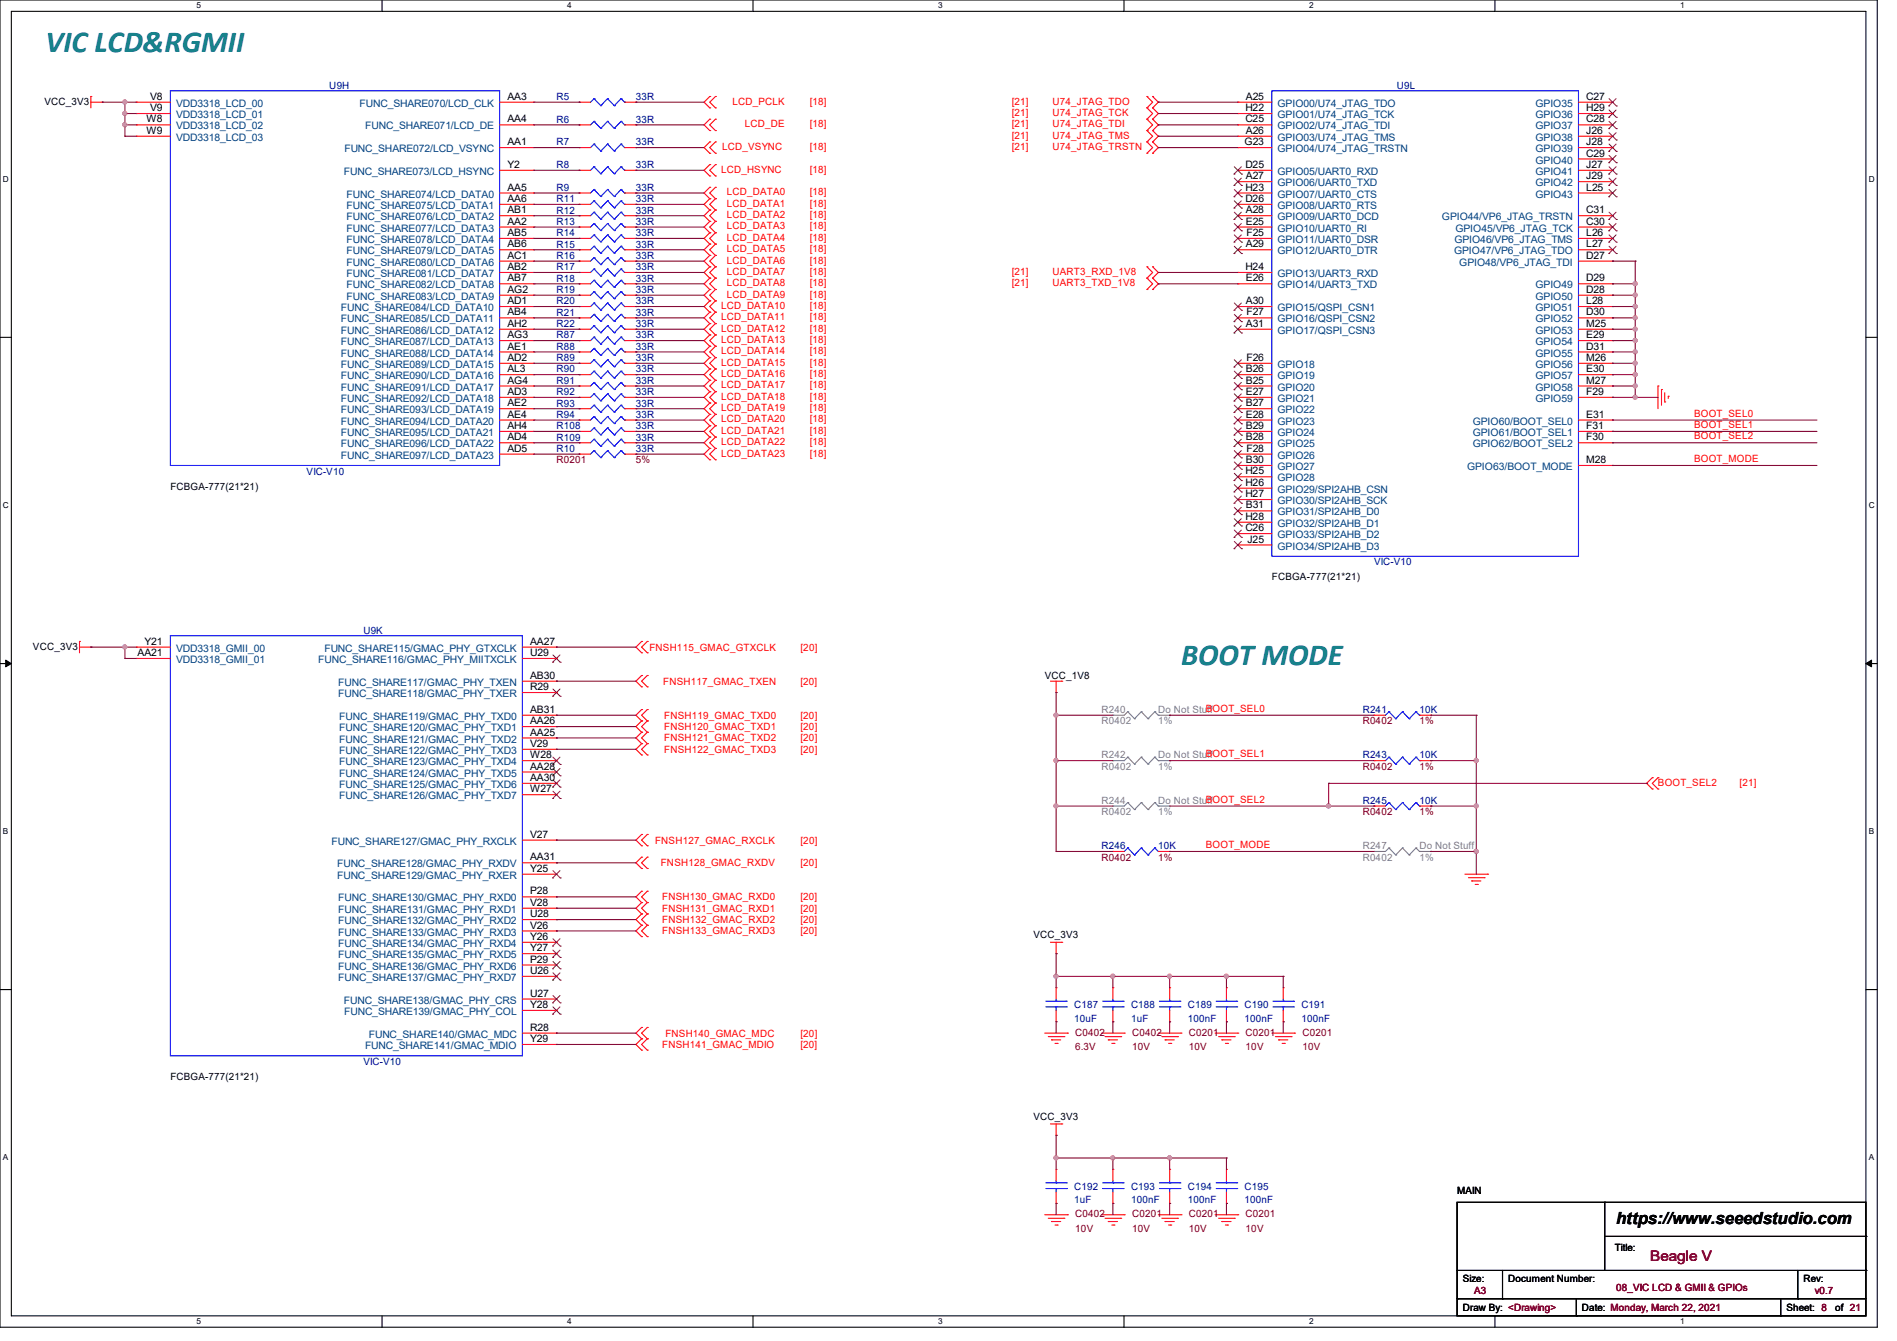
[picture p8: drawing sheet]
<svg xmlns="http://www.w3.org/2000/svg" width="297mm" height="210mm" viewBox="0 0 297 210" stroke-linecap="round" stroke-linejoin="round" font-family="sans-serif">
<defs><g id="words">
<g font-size="4.8" fill="#008080">
<text x="7.1" y="8.1">VIC LCD&amp;RGMII</text>
<text x="184.9" y="104.1">BOOT MODE</text>
</g>
<text font-size="2.6" x="253" y="191.8">https://www.seeedstudio.com</text>
<text font-size="2.3" fill="#800000" x="258.4" y="197.5">Beagle V</text>
<g font-size="1.6">
<text x="6.9" y="16.4">VCC_3V3</text>
<text x="23.5" y="15.6">V8</text>
<text x="23.5" y="17.4">V9</text>
<text x="79.5" y="15.6">AA3</text>
<text x="195" y="17.4">H22</text>
<text x="195.1" y="15.6">A25</text>
<text x="248.4" y="15.6">C27</text>
<text x="248.4" y="17.4">H29</text>
<text x="22.9" y="19.2">W8</text>
<text x="22.9" y="21">W9</text>
<text x="79.5" y="19.2">AA4</text>
<text x="79.5" y="22.7">AA1</text>
<text x="194.9" y="22.7">G23</text>
<text x="195" y="19.2">C25</text>
<text x="195.1" y="21">A26</text>
<text x="248.4" y="19.2">C28</text>
<text x="248.4" y="21">J26</text>
<text x="248.4" y="22.7">J28</text>
<text x="79.5" y="26.3">Y2</text>
<text x="79.5" y="29.8">AA5</text>
<text x="195" y="26.3">D25</text>
<text x="195" y="29.8">H23</text>
<text x="195.1" y="28.1">A27</text>
<text x="248.4" y="24.5">C29</text>
<text x="248.4" y="26.3">J27</text>
<text x="248.4" y="28.1">J29</text>
<text x="248.4" y="29.8">L25</text>
<text x="79.5" y="31.6">AA6</text>
<text x="79.5" y="33.4">AB1</text>
<text x="79.5" y="35.2">AA2</text>
<text x="195" y="31.6">D26</text>
<text x="195.1" y="33.4">A28</text>
<text x="195.1" y="35.2">E25</text>
<text x="248.4" y="33.4">C31</text>
<text x="248.4" y="35.2">C30</text>
<text x="79.5" y="37">AB5</text>
<text x="79.5" y="38.7">AB6</text>
<text x="79.5" y="40.5">AC1</text>
<text x="195.1" y="38.7">A29</text>
<text x="195.2" y="37">F25</text>
<text x="248.4" y="37">L26</text>
<text x="248.4" y="38.7">L27</text>
<text x="248.4" y="40.5">D27</text>
<text x="79.5" y="42.3">AB2</text>
<text x="79.5" y="44.1">AB7</text>
<text x="79.5" y="45.8">AG2</text>
<text x="79.5" y="47.6">AD1</text>
<text x="195" y="42.3">H24</text>
<text x="195.1" y="44.1">E26</text>
<text x="195.1" y="47.6">A30</text>
<text x="248.4" y="44.1">D29</text>
<text x="248.4" y="45.8">D28</text>
<text x="248.4" y="47.6">L28</text>
<text x="79.5" y="49.4">AB4</text>
<text x="79.5" y="51.2">AH2</text>
<text x="79.5" y="53">AG3</text>
<text x="195.1" y="51.2">A31</text>
<text x="195.2" y="49.4">F27</text>
<text x="248.4" y="49.4">D30</text>
<text x="248.4" y="51.2">M25</text>
<text x="248.4" y="53">E29</text>
<text x="79.5" y="54.7">AE1</text>
<text x="79.5" y="56.5">AD2</text>
<text x="79.5" y="58.3">AL3</text>
<text x="195.1" y="58.3">B26</text>
<text x="195.2" y="56.5">F26</text>
<text x="248.4" y="54.7">D31</text>
<text x="248.4" y="56.5">M26</text>
<text x="248.4" y="58.3">E30</text>
<text x="79.5" y="60.1">AG4</text>
<text x="79.5" y="61.8">AD3</text>
<text x="79.5" y="63.6">AE2</text>
<text x="79.5" y="65.4">AE4</text>
<text x="195.1" y="60.1">B25</text>
<text x="195.1" y="61.8">E27</text>
<text x="195.1" y="63.6">B27</text>
<text x="195.1" y="65.4">E28</text>
<text x="248.4" y="60.1">M27</text>
<text x="248.4" y="61.8">F29</text>
<text x="248.4" y="65.4">E31</text>
<text x="79.5" y="67.2">AH4</text>
<text x="79.5" y="69">AD4</text>
<text x="79.5" y="70.7">AD5</text>
<text x="195.1" y="67.2">B29</text>
<text x="195.1" y="69">B28</text>
<text x="195.2" y="70.7">F28</text>
<text x="248.4" y="67.2">F31</text>
<text x="248.4" y="69">F30</text>
<text x="26.7" y="76.7">FCBGA-777(21*21)</text>
<text x="195" y="74.3">H25</text>
<text x="195" y="76.1">H26</text>
<text x="195" y="77.9">H27</text>
<text x="195.1" y="72.5">B30</text>
<text x="248.4" y="72.5">M28</text>
<text x="195" y="81.4">H28</text>
<text x="195" y="83.2">C26</text>
<text x="195.1" y="79.6">B31</text>
<text x="195.3" y="85">J25</text>
<text x="199.1" y="90.9">FCBGA-777(21*21)</text>
<text x="5.2" y="101.7">VCC_3V3</text>
<text x="22.6" y="101">Y21</text>
<text x="83" y="101">AA27</text>
<text x="21.5" y="102.7">AA21</text>
<text x="83" y="102.7">U29</text>
<text x="83" y="106.3">AB30</text>
<text x="163.6" y="106.3">VCC_1V8</text>
<text x="83" y="108.1">R29</text>
<text x="83" y="111.6">AB31</text>
<text x="83" y="113.4">AA26</text>
<text x="83" y="115.2">AA25</text>
<text x="83" y="117">V29</text>
<text x="83" y="118.7">W28</text>
<text x="83" y="120.5">AA28</text>
<text x="83" y="122.3">AA30</text>
<text x="83" y="124.1">W27</text>
<text x="83" y="131.2">V27</text>
<text x="83" y="134.7">AA31</text>
<text x="83" y="136.5">Y25</text>
<text x="83" y="140.1">P28</text>
<text x="83" y="141.9">V28</text>
<text x="83" y="143.6">U28</text>
<text x="83" y="145.4">V26</text>
<text x="83" y="147.2">Y26</text>
<text x="83" y="149">Y27</text>
<text x="161.8" y="146.9">VCC_3V3</text>
<text x="83" y="150.8">P29</text>
<text x="83" y="152.5">U26</text>
<text x="83" y="156.1">U27</text>
<text x="83" y="157.9">Y28</text>
<text x="83" y="161.4">R28</text>
<text x="83" y="163.2">Y29</text>
<text x="26.7" y="169.1">FCBGA-777(21*21)</text>
<text x="161.8" y="175.3">VCC_3V3</text>
<text x="228.1" y="187.1">MAIN</text>
<text x="252.8" y="196">Title:</text>
<text x="229" y="200.7">Size:</text>
<text x="236.1" y="200.7">Document Number:</text>
<text x="282.4" y="200.7">Rev:</text>
<text x="229" y="205.4">Draw By: &lt;Drawing&gt;</text>
<text x="247.7" y="205.4">Date: Monday, March 22, 2021</text>
<text x="279.7" y="205.4">Sheet: 8</text>
<text x="287.3" y="205.4">of 21</text>
</g>
<g font-size="1.6" fill="#004080">
<text x="27.6" y="16.7">VDD3318_LCD_00</text>
<text x="56.3" y="16.7">FUNC_SHARE070/LCD_CLK</text>
<text x="200" y="16.7">GPIO00/U74_JTAG_TDO</text>
<text x="240.4" y="16.7">GPIO35</text>
<text x="27.6" y="18.5">VDD3318_LCD_01</text>
<text x="27.6" y="20.3">VDD3318_LCD_02</text>
<text x="27.6" y="22.1">VDD3318_LCD_03</text>
<text x="53.9" y="23.8">FUNC_SHARE072/LCD_VSYNC</text>
<text x="57.2" y="20.3">FUNC_SHARE071/LCD_DE</text>
<text x="200" y="18.5">GPIO01/U74_JTAG_TCK</text>
<text x="200" y="20.3">GPIO02/U74_JTAG_TDI</text>
<text x="200" y="22.1">GPIO03/U74_JTAG_TMS</text>
<text x="200" y="23.8">GPIO04/U74_JTAG_TRSTN</text>
<text x="240.4" y="18.5">GPIO36</text>
<text x="240.4" y="20.3">GPIO37</text>
<text x="240.4" y="22.1">GPIO38</text>
<text x="240.4" y="23.8">GPIO39</text>
<text x="53.8" y="27.4">FUNC_SHARE073/LCD_HSYNC</text>
<text x="200" y="27.4">GPIO05/UART0_RXD</text>
<text x="200" y="29.2">GPIO06/UART0_TXD</text>
<text x="240.4" y="25.6">GPIO40</text>
<text x="240.4" y="27.4">GPIO41</text>
<text x="240.4" y="29.2">GPIO42</text>
<text x="54.3" y="30.9">FUNC_SHARE074/LCD_DATA0</text>
<text x="54.3" y="32.7">FUNC_SHARE075/LCD_DATA1</text>
<text x="54.3" y="34.5">FUNC_SHARE076/LCD_DATA2</text>
<text x="200" y="30.9">GPIO07/UART0_CTS</text>
<text x="200" y="32.7">GPIO08/UART0_RTS</text>
<text x="200" y="34.5">GPIO09/UART0_DCD</text>
<text x="225.8" y="34.5">GPIO44/VP6_JTAG_TRSTN</text>
<text x="240.4" y="30.9">GPIO43</text>
<text x="54.3" y="36.3">FUNC_SHARE077/LCD_DATA3</text>
<text x="54.3" y="38.1">FUNC_SHARE078/LCD_DATA4</text>
<text x="54.3" y="39.8">FUNC_SHARE079/LCD_DATA5</text>
<text x="54.3" y="41.6">FUNC_SHARE080/LCD_DATA6</text>
<text x="200" y="36.3">GPIO10/UART0_RI</text>
<text x="200" y="38.1">GPIO11/UART0_DSR</text>
<text x="200" y="39.8">GPIO12/UART0_DTR</text>
<text x="227.7" y="39.8">GPIO47/VP6_JTAG_TDO</text>
<text x="227.7" y="38.1">GPIO46/VP6_JTAG_TMS</text>
<text x="227.9" y="36.3">GPIO45/VP6_JTAG_TCK</text>
<text x="228.5" y="41.6">GPIO48/VP6_JTAG_TDI</text>
<text x="54.3" y="43.4">FUNC_SHARE081/LCD_DATA7</text>
<text x="54.3" y="45.2">FUNC_SHARE082/LCD_DATA8</text>
<text x="54.3" y="46.9">FUNC_SHARE083/LCD_DATA9</text>
<text x="200" y="43.4">GPIO13/UART3_RXD</text>
<text x="200" y="45.2">GPIO14/UART3_TXD</text>
<text x="240.4" y="45.2">GPIO49</text>
<text x="240.4" y="46.9">GPIO50</text>
<text x="53.4" y="48.7">FUNC_SHARE084/LCD_DATA10</text>
<text x="53.4" y="50.5">FUNC_SHARE085/LCD_DATA11</text>
<text x="53.4" y="52.3">FUNC_SHARE086/LCD_DATA12</text>
<text x="200" y="48.7">GPIO15/QSPI_CSN1</text>
<text x="200" y="50.5">GPIO16/QSPI_CSN2</text>
<text x="200" y="52.3">GPIO17/QSPI_CSN3</text>
<text x="240.4" y="48.7">GPIO51</text>
<text x="240.4" y="50.5">GPIO52</text>
<text x="240.4" y="52.3">GPIO53</text>
<text x="53.4" y="54.1">FUNC_SHARE087/LCD_DATA13</text>
<text x="53.4" y="55.8">FUNC_SHARE088/LCD_DATA14</text>
<text x="53.4" y="57.6">FUNC_SHARE089/LCD_DATA15</text>
<text x="53.4" y="59.4">FUNC_SHARE090/LCD_DATA16</text>
<text x="200" y="57.6">GPIO18</text>
<text x="200" y="59.4">GPIO19</text>
<text x="240.4" y="54.1">GPIO54</text>
<text x="240.4" y="55.8">GPIO55</text>
<text x="240.4" y="57.6">GPIO56</text>
<text x="240.4" y="59.4">GPIO57</text>
<text x="53.4" y="61.2">FUNC_SHARE091/LCD_DATA17</text>
<text x="53.4" y="63">FUNC_SHARE092/LCD_DATA18</text>
<text x="53.4" y="64.7">FUNC_SHARE093/LCD_DATA19</text>
<text x="200" y="61.2">GPIO20</text>
<text x="200" y="63">GPIO21</text>
<text x="200" y="64.7">GPIO22</text>
<text x="240.4" y="61.2">GPIO58</text>
<text x="240.4" y="63">GPIO59</text>
<text x="53.4" y="66.5">FUNC_SHARE094/LCD_DATA20</text>
<text x="53.4" y="68.3">FUNC_SHARE095/LCD_DATA21</text>
<text x="53.4" y="70.1">FUNC_SHARE096/LCD_DATA22</text>
<text x="53.4" y="71.8">FUNC_SHARE097/LCD_DATA23</text>
<text x="200" y="66.5">GPIO23</text>
<text x="200" y="68.3">GPIO24</text>
<text x="200" y="70.1">GPIO25</text>
<text x="200" y="71.8">GPIO26</text>
<text x="230.6" y="66.5">GPIO60/BOOT_SEL0</text>
<text x="230.6" y="68.3">GPIO61/BOOT_SEL1</text>
<text x="230.6" y="70.1">GPIO62/BOOT_SEL2</text>
<text x="200" y="73.6">GPIO27</text>
<text x="200" y="75.4">GPIO28</text>
<text x="200" y="77.2">GPIO29/SPI2AHB_CSN</text>
<text x="229.7" y="73.6">GPIO63/BOOT_MODE</text>
<text x="200" y="79">GPIO30/SPI2AHB_SCK</text>
<text x="200" y="80.7">GPIO31/SPI2AHB_D0</text>
<text x="200" y="82.5">GPIO32/SPI2AHB_D1</text>
<text x="200" y="84.3">GPIO33/SPI2AHB_D2</text>
<text x="200" y="86.1">GPIO34/SPI2AHB_D3</text>
<text x="27.6" y="102.1">VDD3318_GMII_00</text>
<text x="27.6" y="103.8">VDD3318_GMII_01</text>
<text x="49.8" y="103.8">FUNC_SHARE116/GMAC_PHY_MIITXCLK</text>
<text x="50.8" y="102.1">FUNC_SHARE115/GMAC_PHY_GTXCLK</text>
<text x="53" y="107.4">FUNC_SHARE117/GMAC_PHY_TXEN</text>
<text x="53" y="109.2">FUNC_SHARE118/GMAC_PHY_TXER</text>
<text x="53.1" y="112.7">FUNC_SHARE119/GMAC_PHY_TXD0</text>
<text x="53.1" y="114.5">FUNC_SHARE120/GMAC_PHY_TXD1</text>
<text x="53.1" y="116.3">FUNC_SHARE121/GMAC_PHY_TXD2</text>
<text x="53.1" y="118.1">FUNC_SHARE122/GMAC_PHY_TXD3</text>
<text x="53.1" y="119.8">FUNC_SHARE123/GMAC_PHY_TXD4</text>
<text x="53.1" y="121.6">FUNC_SHARE124/GMAC_PHY_TXD5</text>
<text x="53.1" y="123.4">FUNC_SHARE125/GMAC_PHY_TXD6</text>
<text x="53.1" y="125.2">FUNC_SHARE126/GMAC_PHY_TXD7</text>
<text x="51.9" y="132.3">FUNC_SHARE127/GMAC_PHY_RXCLK</text>
<text x="52.8" y="135.8">FUNC_SHARE128/GMAC_PHY_RXDV</text>
<text x="52.8" y="137.6">FUNC_SHARE129/GMAC_PHY_RXER</text>
<text x="53" y="141.2">FUNC_SHARE130/GMAC_PHY_RXD0</text>
<text x="53" y="143">FUNC_SHARE131/GMAC_PHY_RXD1</text>
<text x="53" y="144.7">FUNC_SHARE132/GMAC_PHY_RXD2</text>
<text x="53" y="146.5">FUNC_SHARE133/GMAC_PHY_RXD3</text>
<text x="53" y="148.3">FUNC_SHARE134/GMAC_PHY_RXD4</text>
<text x="53" y="150.1">FUNC_SHARE135/GMAC_PHY_RXD5</text>
<text x="53" y="151.9">FUNC_SHARE136/GMAC_PHY_RXD6</text>
<text x="53" y="153.6">FUNC_SHARE137/GMAC_PHY_RXD7</text>
<text x="53.8" y="157.2">FUNC_SHARE138/GMAC_PHY_CRS</text>
<text x="53.9" y="159">FUNC_SHARE139/GMAC_PHY_COL</text>
<text x="57.1" y="164.3">FUNC_SHARE141/GMAC_MDIO</text>
<text x="57.7" y="162.5">FUNC_SHARE140/GMAC_MDC</text>
</g>
<g font-size="1.6" fill="#000080">
<text x="51.6" y="13.9">U9H</text>
<text x="87.1" y="15.7">R5</text>
<text x="99.6" y="15.7">33R</text>
<text x="218.7" y="13.9">U9L</text>
<text x="87.1" y="19.2">R6</text>
<text x="87.1" y="22.8">R7</text>
<text x="99.6" y="19.2">33R</text>
<text x="99.6" y="22.8">33R</text>
<text x="87.1" y="26.3">R8</text>
<text x="87.1" y="29.9">R9</text>
<text x="99.6" y="26.3">33R</text>
<text x="99.6" y="29.9">33R</text>
<text x="87.1" y="33.4">R12</text>
<text x="87.1" y="35.2">R13</text>
<text x="87.1" y="31.7">R11</text>
<text x="99.6" y="33.4">33R</text>
<text x="99.6" y="35.2">33R</text>
<text x="99.6" y="31.7">33R</text>
<text x="87.1" y="37">R14</text>
<text x="87.1" y="38.8">R15</text>
<text x="87.1" y="40.6">R16</text>
<text x="99.6" y="37">33R</text>
<text x="99.6" y="38.8">33R</text>
<text x="99.6" y="40.6">33R</text>
<text x="87.1" y="42.3">R17</text>
<text x="87.1" y="44.1">R18</text>
<text x="87.1" y="45.9">R19</text>
<text x="87.1" y="47.7">R20</text>
<text x="99.6" y="42.3">33R</text>
<text x="99.6" y="44.1">33R</text>
<text x="99.6" y="45.9">33R</text>
<text x="99.6" y="47.7">33R</text>
<text x="87.1" y="49.4">R21</text>
<text x="87.1" y="51.2">R22</text>
<text x="87.1" y="53">R87</text>
<text x="99.6" y="49.4">33R</text>
<text x="99.6" y="51.2">33R</text>
<text x="99.6" y="53">33R</text>
<text x="87.1" y="58.3">R90</text>
<text x="87.1" y="54.8">R88</text>
<text x="87.1" y="56.6">R89</text>
<text x="99.6" y="58.3">33R</text>
<text x="99.6" y="54.8">33R</text>
<text x="99.6" y="56.6">33R</text>
<text x="87.1" y="61.9">R92</text>
<text x="87.1" y="63.7">R93</text>
<text x="87.1" y="65.4">R94</text>
<text x="87.1" y="60.1">R91</text>
<text x="99.6" y="61.9">33R</text>
<text x="99.6" y="63.7">33R</text>
<text x="99.6" y="65.4">33R</text>
<text x="99.6" y="60.1">33R</text>
<text x="87.1" y="67.2">R108</text>
<text x="87.1" y="70.8">R10</text>
<text x="87.1" y="69">R109</text>
<text x="99.6" y="67.2">33R</text>
<text x="99.6" y="70.8">33R</text>
<text x="99.6" y="69">33R</text>
<text x="48" y="74.3">VIC-V10</text>
<text x="215.1" y="88.6">VIC-V10</text>
<text x="56.9" y="99.2">U9K</text>
<text x="213.4" y="111.7">R241</text>
<text x="222.2" y="111.7">10K</text>
<text x="213.4" y="118.8">R243</text>
<text x="222.2" y="118.8">10K</text>
<text x="213.4" y="125.9">R245</text>
<text x="222.2" y="125.9">10K</text>
<text x="172.5" y="133">R246</text>
<text x="181.3" y="133">10K</text>
<text x="168.2" y="157.9">C187</text>
<text x="168.2" y="160">10uF</text>
<text x="177.1" y="157.9">C188</text>
<text x="177.1" y="160">1uF</text>
<text x="186" y="157.9">C189</text>
<text x="186" y="160">100nF</text>
<text x="194.9" y="157.9">C190</text>
<text x="194.9" y="160">100nF</text>
<text x="203.7" y="157.9">C191</text>
<text x="203.7" y="160">100nF</text>
<text x="56.9" y="166.8">VIC-V10</text>
<text x="168.2" y="186.3">C192</text>
<text x="168.2" y="188.5">1uF</text>
<text x="177.1" y="186.3">C193</text>
<text x="177.1" y="188.5">100nF</text>
<text x="186" y="186.3">C194</text>
<text x="186" y="188.5">100nF</text>
<text x="194.9" y="186.3">C195</text>
<text x="194.9" y="188.5">100nF</text>
</g>
<g font-size="1.6" fill="#f00">
<text x="114.7" y="16.4">LCD_PCLK</text>
<text x="126.8" y="16.4">[18]</text>
<text x="158.4" y="16.4">[21]</text>
<text x="164.8" y="16.4">U74_JTAG_TDO</text>
<text x="113.1" y="23.5">LCD_VSYNC</text>
<text x="116.6" y="19.9">LCD_DE</text>
<text x="126.8" y="19.9">[18]</text>
<text x="126.8" y="23.5">[18]</text>
<text x="158.4" y="18.2">[21]</text>
<text x="158.4" y="21.7">[21]</text>
<text x="158.4" y="23.5">[21]</text>
<text x="158.4" y="19.9">[21]</text>
<text x="164.8" y="18.2">U74_JTAG_TCK</text>
<text x="164.8" y="21.7">U74_JTAG_TMS</text>
<text x="164.8" y="23.5">U74_JTAG_TRSTN</text>
<text x="164.8" y="19.9">U74_JTAG_TDI</text>
<text x="112.9" y="27.1">LCD_HSYNC</text>
<text x="126.8" y="27.1">[18]</text>
<text x="113.8" y="30.6">LCD_DATA0</text>
<text x="113.8" y="32.4">LCD_DATA1</text>
<text x="113.8" y="34.2">LCD_DATA2</text>
<text x="113.8" y="35.9">LCD_DATA3</text>
<text x="126.8" y="30.6">[18]</text>
<text x="126.8" y="32.4">[18]</text>
<text x="126.8" y="34.2">[18]</text>
<text x="126.8" y="35.9">[18]</text>
<text x="113.8" y="37.7">LCD_DATA4</text>
<text x="113.8" y="39.5">LCD_DATA5</text>
<text x="113.8" y="41.3">LCD_DATA6</text>
<text x="126.8" y="37.7">[18]</text>
<text x="126.8" y="39.5">[18]</text>
<text x="126.8" y="41.3">[18]</text>
<text x="113.8" y="44.8">LCD_DATA8</text>
<text x="113.8" y="46.6">LCD_DATA9</text>
<text x="113.8" y="43.1">LCD_DATA7</text>
<text x="126.8" y="44.8">[18]</text>
<text x="126.8" y="46.6">[18]</text>
<text x="126.8" y="43.1">[18]</text>
<text x="158.4" y="43.1">[21]</text>
<text x="158.4" y="44.8">[21]</text>
<text x="164.8" y="43.1">UART3_RXD_1V8</text>
<text x="164.8" y="44.8">UART3_TXD_1V8</text>
<text x="112.9" y="48.4">LCD_DATA10</text>
<text x="112.9" y="50.2">LCD_DATA11</text>
<text x="112.9" y="51.9">LCD_DATA12</text>
<text x="112.9" y="53.7">LCD_DATA13</text>
<text x="126.8" y="48.4">[18]</text>
<text x="126.8" y="50.2">[18]</text>
<text x="126.8" y="51.9">[18]</text>
<text x="126.8" y="53.7">[18]</text>
<text x="112.9" y="59.1">LCD_DATA16</text>
<text x="112.9" y="55.5">LCD_DATA14</text>
<text x="112.9" y="57.3">LCD_DATA15</text>
<text x="126.8" y="59.1">[18]</text>
<text x="126.8" y="55.5">[18]</text>
<text x="126.8" y="57.3">[18]</text>
<text x="112.9" y="60.8">LCD_DATA17</text>
<text x="112.9" y="62.6">LCD_DATA18</text>
<text x="112.9" y="64.4">LCD_DATA19</text>
<text x="126.8" y="60.8">[18]</text>
<text x="126.8" y="62.6">[18]</text>
<text x="126.8" y="64.4">[18]</text>
<text x="265.3" y="65.2">BOOT_SEL0</text>
<text x="112.9" y="66.2">LCD_DATA20</text>
<text x="112.9" y="67.9">LCD_DATA21</text>
<text x="112.9" y="69.7">LCD_DATA22</text>
<text x="112.9" y="71.5">LCD_DATA23</text>
<text x="126.8" y="66.2">[18]</text>
<text x="126.8" y="67.9">[18]</text>
<text x="126.8" y="69.7">[18]</text>
<text x="126.8" y="71.5">[18]</text>
<text x="265.3" y="67">BOOT_SEL1</text>
<text x="265.3" y="68.8">BOOT_SEL2</text>
<text x="265.3" y="72.3">BOOT_MODE</text>
<text x="101.7" y="101.9">FNSH115_GMAC_GTXCLK</text>
<text x="125.3" y="101.9">[20]</text>
<text x="103.8" y="107.2">FNSH117_GMAC_TXEN</text>
<text x="125.3" y="107.2">[20]</text>
<text x="104" y="112.6">FNSH119_GMAC_TXD0</text>
<text x="125.3" y="112.6">[20]</text>
<text x="188.8" y="111.5">BOOT_SEL0</text>
<text x="104" y="116.1">FNSH121_GMAC_TXD2</text>
<text x="104" y="117.9">FNSH122_GMAC_TXD3</text>
<text x="104" y="114.3">FNSH120_GMAC_TXD1</text>
<text x="125.3" y="116.1">[20]</text>
<text x="125.3" y="117.9">[20]</text>
<text x="125.3" y="114.3">[20]</text>
<text x="188.8" y="118.6">BOOT_SEL1</text>
<text x="188.8" y="125.7">BOOT_SEL2</text>
<text x="259.6" y="123.1">BOOT_SEL2</text>
<text x="272.4" y="123.1">[21]</text>
<text x="102.6" y="132.1">FNSH127_GMAC_RXCLK</text>
<text x="103.5" y="135.7">FNSH128_GMAC_RXDV</text>
<text x="125.3" y="135.7">[20]</text>
<text x="125.3" y="132.1">[20]</text>
<text x="188.8" y="132.8">BOOT_MODE</text>
<text x="103.7" y="141">FNSH130_GMAC_RXD0</text>
<text x="103.7" y="142.8">FNSH131_GMAC_RXD1</text>
<text x="125.4" y="141">[20]</text>
<text x="125.4" y="142.8">[20]</text>
<text x="103.7" y="144.6">FNSH132_GMAC_RXD2</text>
<text x="103.7" y="146.3">FNSH133_GMAC_RXD3</text>
<text x="125.4" y="144.6">[20]</text>
<text x="125.4" y="146.3">[20]</text>
<text x="103.7" y="164.1">FNSH141_GMAC_MDIO</text>
<text x="104.2" y="162.3">FNSH140_GMAC_MDC</text>
<text x="125.3" y="162.3">[20]</text>
<text x="125.4" y="164.1">[20]</text>
</g>
<g font-size="1.6" fill="#800000">
<text x="87.1" y="72.6">R0201</text>
<text x="99.6" y="72.6">5%</text>
<text x="213.4" y="113.5">R0402</text>
<text x="222.2" y="113.5">1%</text>
<text x="213.4" y="120.6">R0402</text>
<text x="222.2" y="120.6">1%</text>
<text x="213.4" y="127.7">R0402</text>
<text x="222.2" y="127.7">1%</text>
<text x="172.5" y="134.8">R0402</text>
<text x="181.4" y="134.8">1%</text>
<text x="168.4" y="162.2">C0402</text>
<text x="168.4" y="164.5">6.3V</text>
<text x="177.2" y="162.2">C0402</text>
<text x="177.2" y="164.5">10V</text>
<text x="186.1" y="162.2">C0201</text>
<text x="186.1" y="164.5">10V</text>
<text x="195" y="162.2">C0201</text>
<text x="195" y="164.5">10V</text>
<text x="203.9" y="162.2">C0201</text>
<text x="203.9" y="164.5">10V</text>
<text x="168.4" y="190.6">C0402</text>
<text x="177.2" y="190.6">C0201</text>
<text x="186.1" y="190.6">C0201</text>
<text x="195" y="190.6">C0201</text>
<text x="168.4" y="192.9">10V</text>
<text x="177.2" y="192.9">10V</text>
<text x="186.1" y="192.9">10V</text>
<text x="195" y="192.9">10V</text>
<text x="230.8" y="202.7">A3</text>
<text x="253" y="202.2">08_VIC LCD &amp; GMII &amp; GPIOs</text>
<text x="284.1" y="202.7">v0.7</text>
</g>
<g font-size="1.6" fill="#808080">
<text x="172.5" y="111.7">R240</text>
<text x="172.5" y="113.5">R0402</text>
<text x="181.3" y="111.7">Do Not Stuff</text>
<text x="181.4" y="113.5">1%</text>
<text x="172.5" y="118.8">R242</text>
<text x="181.3" y="118.8">Do Not Stuff</text>
<text x="172.5" y="125.9">R244</text>
<text x="172.5" y="120.6">R0402</text>
<text x="181.3" y="125.9">Do Not Stuff</text>
<text x="181.4" y="120.6">1%</text>
<text x="172.5" y="127.7">R0402</text>
<text x="181.4" y="127.7">1%</text>
<text x="213.4" y="133">R247</text>
<text x="213.4" y="134.8">R0402</text>
<text x="222.2" y="133">Do Not Stuff</text>
<text x="222.2" y="134.8">1%</text>
</g>
<g font-size="1.3">
<text x="30.8" y="1.3">5</text>
<text x="88.8" y="1.3">4</text>
<text x="146.9" y="1.3">3</text>
<text x="205" y="1.3">2</text>
<text x="263.1" y="1.3">1</text>
<text x=".5" y="28.4">D</text>
<text x="292.6" y="28.4">D</text>
<text x=".5" y="79.5">C</text>
<text x="292.6" y="79.5">C</text>
<text x=".5" y="130.6">B</text>
<text x="292.6" y="130.6">B</text>
<text x=".5" y="181.7">A</text>
<text x="292.6" y="181.7">A</text>
<text x="30.8" y="207.4">5</text>
<text x="88.8" y="207.4">4</text>
<text x="146.9" y="207.4">3</text>
<text x="205" y="207.4">2</text>
<text x="263.1" y="207.4">1</text>
</g>
</g></defs>
<path d="M0 0h293.9v207.9h-293.9zM1.8 1.8h290.3v204.3h-290.3z" fill="none" stroke="#000" stroke-width=".17"/>
<g fill="#fff">
<path d="M30.8 .2h.7v1.4h-.7z"/>
<path d="M30.8 206.2h.7v1.4h-.7z"/>
</g>
<path d="M59.8 0v1.8M59.8 206.1v1.8" fill="none" stroke="#000" stroke-width=".17"/>
<g fill="#fff">
<path d="M88.8 .2h.7v1.4h-.7z"/>
<path d="M88.8 206.2h.7v1.4h-.7z"/>
</g>
<path d="M117.9 0v1.8M117.9 206.1v1.8" fill="none" stroke="#000" stroke-width=".17"/>
<g fill="#fff">
<path d="M146.9 .2h.7v1.4h-.7z"/>
<path d="M146.9 206.2h.7v1.4h-.7z"/>
</g>
<path d="M176 0v1.8M176 206.1v1.8" fill="none" stroke="#000" stroke-width=".17"/>
<g fill="#fff">
<path d="M205 .2h.7v1.4h-.7z"/>
<path d="M205 206.2h.7v1.4h-.7z"/>
</g>
<path d="M234.1 0v1.8M234.1 206.1v1.8" fill="none" stroke="#000" stroke-width=".17"/>
<g fill="#fff">
<path d="M263.1 .2h.6v1.4h-.6z"/>
<path d="M263.1 206.2h.6v1.4h-.6z"/>
<path d="M.5 27.3h.9v1.4h-.9z"/>
<path d="M292.6 27.3h.9v1.4h-.9z"/>
<path d="M.5 78.4h.9v1.4h-.9z"/>
<path d="M292.6 78.4h.9v1.4h-.9z"/>
</g>
<path d="M0 52.8h1.8M292.1 52.8h1.8" fill="none" stroke="#000" stroke-width=".17"/>
<g fill="#fff">
<path d="M.5 129.5h.8v1.4h-.8z"/>
<path d="M292.6 129.5h.8v1.4h-.8z"/>
</g>
<path d="M0 103.9h1.8M292.1 103.9h1.8" fill="none" stroke="#000" stroke-width=".17"/>
<path d="M.9 103.4l.9 .5-.9 .5zM292.1 103.9l.9-.5v1z" fill="#000" stroke="#000" stroke-width=".16"/>
<g fill="#fff">
<path d="M.5 180.5h.8v1.4h-.8z"/>
<path d="M292.6 180.5h.8v1.4h-.8z"/>
</g>
<g fill="none" stroke="#000" stroke-width=".17">
<path d="M0 155h1.8M292.1 155h1.8M228.1 188.3h64v17.8h-64zM228.1 199h64M235.2 199v4.4M251.2 188.3h.1M251.2 188.3v10.7M251.2 193.6h40.9M281.5 199v4.4M292.1 199h.1M292.1 193.6h.1M228.1 203.4h.1"/>
<path d="M228.1 203.4h64M235.2 203.4h.1M246.8 206.1h.1M246.8 203.4v2.7M278.8 206.1h.1M278.8 203.4v2.7M281.5 203.4h.1"/>
</g>
<g fill="none" stroke="#f00" stroke-width=".17">
<path d="M14.2 15.1h.1M14.2 16h1.8M14.2 15.1v1.8M16 16h.1M21.3 16h.1M21.3 17.8h.1M21.3 19.6h.1M21.3 16h5.4M21.3 17.8h5.4M21.3 19.6h5.4M78.2 16h5.4M78.2 19.6h5.4"/>
<path d="M83.6 16h.1M83.6 19.6h.1M90.7 19.6h.1M90.7 16h.1M90.7 16h1.8M90.7 19.6h1.8M97.8 16h1.8M97.8 19.6h1.8M99.6 19.6h.1M99.6 16h.1M111.1 18.7h.1M111.1 15.1h.1"/>
<path d="M111.1 16.9h.1M111.1 18.7l-.9 .9 .9 .8M111.1 15.1l-.9 .9 .9 .9M112 18.7h.1M112 16.9h.1M112 15.1h.1M112 18.7l-.9 .9 .9 .8M112 15.1l-.9 .9 .9 .9M179.6 16.9h.1M179.6 15.1h.1M179.6 18.7h.1M179.6 15.1l.9 .9-.9 .9"/>
<path d="M179.6 16.9l.9 .9-.9 .9M179.6 18.7l.9 .9-.9 .8M180.5 15.1h.1M180.5 16.9h.1M180.5 18.7h.1M180.5 18.7l.9 .9-.9 .8M180.5 15.1l.9 .9-.9 .9M180.5 16.9l.9 .9-.9 .9M193.8 16h.1M193.8 17.8h.1M193.8 19.6h.1M193.8 16h5.3"/>
<path d="M193.8 17.8h5.3M193.8 19.6h5.3M247.1 16h5.4M247.1 17.8h5.4M247.1 19.6h5.4M252.5 16h.1M252.5 17.8h.1M252.5 19.6h.1M21.3 21.3h.1M21.3 21.3h5.4M78.2 23.1h5.4M78.2 26.7h5.4"/>
<path d="M78.2 30.2h5.4M78.2 32h5.4M78.2 33.8h5.4M78.2 35.6h5.4M78.2 37.3h5.4M78.2 39.1h5.4M83.6 23.1h.1M83.6 26.7h.1M83.6 30.2h.1M83.6 32h.1M83.6 33.8h.1M83.6 35.6h.1"/>
<path d="M83.6 37.3h.1M83.6 39.1h.1M90.7 26.7h.1M90.7 33.8h.1M90.7 30.2h.1M90.7 37.3h.1M90.7 35.6h.1M90.7 39.1h.1M90.7 23.1h.1M90.7 32h.1M90.7 23.1h1.8M90.7 26.7h1.8"/>
<path d="M90.7 30.2h1.8M90.7 32h1.8M90.7 33.8h1.8M90.7 35.6h1.8M90.7 37.3h1.8M90.7 39.1h1.8M97.8 23.1h1.8M97.8 26.7h1.8M97.8 30.2h1.8M97.8 32h1.8M97.8 33.8h1.8M97.8 35.6h1.8"/>
<path d="M97.8 37.3h1.8M97.8 39.1h1.8M99.6 26.7h.1M99.6 33.8h.1M99.6 30.2h.1M99.6 37.3h.1M99.6 35.6h.1M99.6 39.1h.1M99.6 23.1h.1M99.6 32h.1M111.1 29.3h.1M111.1 31.1h.1"/>
<path d="M111.1 32.9h.1M111.1 34.7h.1M111.1 36.4h.1M111.1 38.2h.1M111.1 22.2h.1M111.1 24h.1M111.1 25.8h.1M111.1 27.6h.1M111.1 20.4h.1M111.1 29.3l-.9 .9 .9 .9M111.1 31.1l-.9 .9 .9 .9M111.1 32.9l-.9 .9 .9 .9"/>
<path d="M111.1 34.7l-.9 .9 .9 .8M111.1 36.4l-.9 .9 .9 .9M111.1 38.2l-.9 .9 .9 .9M111.1 22.2l-.9 .9 .9 .9M111.1 25.8l-.9 .9 .9 .9M112 31.1h.1M112 29.3h.1M112 32.9h.1M112 34.7h.1M112 36.4h.1M112 38.2h.1M112 24h.1"/>
<path d="M112 22.2h.1M112 27.6h.1M112 25.8h.1M112 20.4h.1M112 29.3l-.9 .9 .9 .9M112 31.1l-.9 .9 .9 .9M112 32.9l-.9 .9 .9 .9M112 34.7l-.9 .9 .9 .8M112 36.4l-.9 .9 .9 .9M112 38.2l-.9 .9 .9 .9M112 22.2l-.9 .9 .9 .9M112 25.8l-.9 .9 .9 .9"/>
<path d="M179.6 22.2h.1M179.6 20.4h.1M179.6 24h.1M179.6 20.4l.9 .9-.9 .9M179.6 22.2l.9 .9-.9 .9M180.5 20.4h.1M180.5 22.2h.1M180.5 24h.1M180.5 20.4l.9 .9-.9 .9M180.5 22.2l.9 .9-.9 .9M193.8 21.3h.1M193.8 23.1h.1"/>
<path d="M193.8 26.7h.1M193.8 28.4h.1M193.8 30.2h.1M193.8 32h.1M193.8 33.8h.1M193.8 35.6h.1M193.8 37.3h.1M193.8 39.1h.1M193.8 21.3h5.3M193.8 23.1h5.3M193.8 26.7h5.3M193.8 30.2h5.3"/>
<path d="M193.8 32h5.3M193.8 33.8h5.3M193.8 35.6h5.3M193.8 37.3h5.3M193.8 39.1h5.3M193.8 28.4h5.3M247.1 21.3h5.4M247.1 23.1h5.4M247.1 26.7h5.4M247.1 30.2h5.4M247.1 33.8h5.4M247.1 35.6h5.4"/>
<path d="M247.1 37.3h5.4M247.1 39.1h5.4M247.1 28.4h5.4M247.1 24.9h5.4M252.5 21.3h.1M252.5 23.1h.1M252.5 24.9h.1M252.5 26.7h.1M252.5 28.4h.1M252.5 30.2h.1M252.5 33.8h.1M252.5 35.6h.1"/>
<path d="M252.5 37.3h.1M252.5 39.1h.1M78.2 49.8h5.4M78.2 40.9h5.4M78.2 42.7h5.4M78.2 44.4h5.4M78.2 46.2h5.4M78.2 48h5.4M78.2 51.6h5.4M78.2 53.3h5.4M78.2 55.1h5.4M78.2 56.9h5.4"/>
<path d="M78.2 58.7h5.4M83.6 40.9h.1M83.6 42.7h.1M83.6 44.4h.1M83.6 46.2h.1M83.6 48h.1M83.6 49.8h.1M83.6 51.6h.1M83.6 53.3h.1M83.6 55.1h.1M83.6 56.9h.1M83.6 58.7h.1"/>
<path d="M90.7 49.8h.1M90.7 42.7h.1M90.7 51.6h.1M90.7 53.3h.1M90.7 44.4h.1M90.7 58.7h.1M90.7 55.1h.1M90.7 46.2h.1M90.7 56.9h.1M90.7 48h.1M90.7 40.9h.1M90.7 49.8h1.8"/>
<path d="M90.7 40.9h1.8M90.7 42.7h1.8M90.7 44.4h1.8M90.7 46.2h1.8M90.7 48h1.8M90.7 51.6h1.8M90.7 53.3h1.8M90.7 55.1h1.8M90.7 56.9h1.8M90.7 58.7h1.8M97.8 49.8h1.8M97.8 40.9h1.8"/>
<path d="M97.8 42.7h1.8M97.8 44.4h1.8M97.8 46.2h1.8M97.8 48h1.8M97.8 51.6h1.8M97.8 53.3h1.8M97.8 55.1h1.8M97.8 56.9h1.8M97.8 58.7h1.8M99.6 49.8h.1M99.6 42.7h.1M99.6 51.6h.1"/>
<path d="M99.6 53.3h.1M99.6 44.4h.1M99.6 58.7h.1M99.6 55.1h.1M99.6 46.2h.1M99.6 56.9h.1M99.6 48h.1M99.6 40.9h.1M111.1 57.8h.1M111.1 59.6h.1M111.1 43.6h.1M111.1 45.3h.1"/>
<path d="M111.1 47.1h.1M111.1 48.9h.1M111.1 50.7h.1M111.1 52.5h.1M111.1 54.2h.1M111.1 56h.1M111.1 40h.1M111.1 41.8h.1M111.1 57.8l-.9 .9 .9 .9M111.1 59.6l-.9 .9 .9 .8M111.1 43.6l-.9 .8 .9 .9M111.1 45.3l-.9 .9 .9 .9"/>
<path d="M111.1 47.1l-.9 .9 .9 .9M111.1 48.9l-.9 .9 .9 .9M111.1 50.7l-.9 .9 .9 .9M111.1 52.5l-.9 .8 .9 .9M111.1 54.2l-.9 .9 .9 .9M111.1 56l-.9 .9 .9 .9M111.1 40l-.9 .9 .9 .9M111.1 41.8l-.9 .9 .9 .9M112 59.6h.1M112 57.8h.1M112 45.3h.1M112 43.6h.1"/>
<path d="M112 47.1h.1M112 48.9h.1M112 50.7h.1M112 52.5h.1M112 54.2h.1M112 56h.1M112 40h.1M112 41.8h.1M112 57.8l-.9 .9 .9 .9M112 59.6l-.9 .9 .9 .8M112 43.6l-.9 .8 .9 .9M112 45.3l-.9 .9 .9 .9"/>
<path d="M112 47.1l-.9 .9 .9 .9M112 48.9l-.9 .9 .9 .9M112 50.7l-.9 .9 .9 .9M112 52.5l-.9 .8 .9 .9M112 54.2l-.9 .9 .9 .9M112 56l-.9 .9 .9 .9M112 40l-.9 .9 .9 .9M112 41.8l-.9 .9 .9 .9M179.6 43.6h.1M179.6 41.8h.1M179.6 45.3h.1M179.6 41.8l.9 .9-.9 .9"/>
<path d="M179.6 43.6l.9 .8-.9 .9M180.5 41.8h.1M180.5 43.6h.1M180.5 45.3h.1M180.5 41.8l.9 .9-.9 .9M180.5 43.6l.9 .8-.9 .9M193.8 42.7h.1M193.8 44.4h.1M193.8 48h.1M193.8 49.8h.1M193.8 51.6h.1M193.8 56.9h.1"/>
<path d="M193.8 58.7h.1M193.8 49.8h5.3M193.8 42.7h5.3M193.8 44.4h5.3M193.8 48h5.3M193.8 51.6h5.3M193.8 56.9h5.3M193.8 58.7h5.3M247.1 49.8h5.4M247.1 40.9h5.4M247.1 44.4h5.4M247.1 46.2h5.4"/>
<path d="M247.1 48h5.4M247.1 51.6h5.4M247.1 53.3h5.4M247.1 55.1h5.4M247.1 56.9h5.4M247.1 58.7h5.4M252.5 40.9h.1M252.5 44.4h.1M252.5 46.2h.1M252.5 48h.1M252.5 49.8h.1M252.5 51.6h.1"/>
<path d="M252.5 53.3h.1M252.5 55.1h.1M252.5 56.9h.1M252.5 58.7h.1M78.2 62.2h5.4M78.2 60.5h5.4M78.2 64h5.4M78.2 65.8h5.4M78.2 67.6h5.4M78.2 69.3h5.4M78.2 71.1h5.4M83.6 60.5h.1"/>
<path d="M83.6 62.2h.1M83.6 64h.1M83.6 65.8h.1M83.6 67.6h.1M83.6 69.3h.1M83.6 71.1h.1M90.7 62.2h.1M90.7 64h.1M90.7 65.8h.1M90.7 67.6h.1M90.7 71.1h.1M90.7 69.3h.1"/>
<path d="M90.7 60.5h.1M90.7 62.2h1.8M90.7 60.5h1.8M90.7 64h1.8M90.7 65.8h1.8M90.7 67.6h1.8M90.7 69.3h1.8M90.7 71.1h1.8M97.8 62.2h1.8M97.8 60.5h1.8M97.8 64h1.8M97.8 65.8h1.8"/>
<path d="M97.8 67.6h1.8M97.8 69.3h1.8M97.8 71.1h1.8M99.6 62.2h.1M99.6 64h.1M99.6 65.8h.1M99.6 67.6h.1M99.6 71.1h.1M99.6 69.3h.1M99.6 60.5h.1M111.1 61.3h.1M111.1 63.1h.1"/>
<path d="M111.1 64.9h.1M111.1 66.7h.1M111.1 68.5h.1M111.1 70.2h.1M111.1 72h.1M111.1 61.3l-.9 .9 .9 .9M111.1 63.1l-.9 .9 .9 .9M111.1 64.9l-.9 .9 .9 .9M111.1 66.7l-.9 .9 .9 .9M111.1 68.5l-.9 .8 .9 .9M111.1 70.2l-.9 .9 .9 .9M112 61.3h.1"/>
<path d="M112 63.1h.1M112 64.9h.1M112 66.7h.1M112 68.5h.1M112 70.2h.1M112 72h.1M112 61.3l-.9 .9 .9 .9M112 63.1l-.9 .9 .9 .9M112 64.9l-.9 .9 .9 .9M112 66.7l-.9 .9 .9 .9M112 68.5l-.9 .8 .9 .9M112 70.2l-.9 .9 .9 .9"/>
<path d="M193.8 60.5h.1M193.8 62.2h.1M193.8 64h.1M193.8 65.8h.1M193.8 67.6h.1M193.8 69.3h.1M193.8 71.1h.1M193.8 72.9h.1M193.8 74.7h.1M193.8 76.5h.1M193.8 78.2h.1M193.8 62.2h5.3"/>
<path d="M193.8 60.5h5.3M193.8 64h5.3M193.8 65.8h5.3M193.8 67.6h5.3M193.8 69.3h5.3M193.8 71.1h5.3M193.8 72.9h5.3M193.8 74.7h5.3M193.8 76.5h5.3M193.8 78.2h5.3M247.1 62.2h5.4M247.1 60.5h5.4"/>
<path d="M247.1 65.8h5.4M247.1 67.6h5.4M247.1 69.3h5.4M247.1 72.9h5.4M252.5 60.5h.1M252.5 62.2h.1M252.5 65.8h.1M252.5 67.6h.1M252.5 69.3h.1M252.5 72.9h.1M259.6 60.5h.1M259.6 60.5v3.5"/>
<path d="M260.1 61h.1M260.1 61v2.5M260.6 62.9h.1M260.6 61.5v1.4M261.2 62.1h.1M261.2 62.1v.3M193.8 80h.1M193.8 81.8h.1M193.8 83.6h.1M193.8 85.3h.1M193.8 80h5.3M193.8 81.8h5.3"/>
<path d="M193.8 83.6h5.3M193.8 85.3h5.3M12.4 100.5h.1M12.4 101.3h1.8M12.4 100.5v1.7M14.2 101.3h.1M21.3 101.3h.1M21.3 103.1h.1M21.3 101.3h5.4M21.3 103.1h5.4M81.8 101.3h5.3M81.8 106.7h5.3"/>
<path d="M81.8 119.1h5.3M81.8 103.1h5.3M81.8 108.5h5.3M81.8 112h5.3M81.8 113.8h5.3M81.8 115.6h5.3M81.8 117.3h5.3M87.1 101.3h.1M87.1 103.1h.1M87.1 106.7h.1M87.1 108.5h.1M87.1 112h.1"/>
<path d="M87.1 113.8h.1M87.1 115.6h.1M87.1 117.3h.1M87.1 119.1h.1M100.5 114.7h.1M100.5 116.5h.1M100.5 100.5h.1M100.5 102.2h.1M100.5 105.8h.1M100.5 107.6h.1M100.5 118.2h.1M100.5 112.9h.1"/>
<path d="M100.5 111.1h.1M100.5 114.7l-.9 .9 .9 .9M100.5 100.5l-.9 .8 .9 .9M100.5 105.8l-.9 .9 .9 .9M100.5 116.5l-.9 .8 .9 .9M100.5 112.9l-.9 .9 .9 .9M100.5 111.1l-.9 .9 .9 .9M101.3 116.5h.1M101.3 114.7h.1M101.3 102.2h.1M101.3 100.5h.1M101.3 107.6h.1"/>
<path d="M101.3 105.8h.1M101.3 118.2h.1M101.3 112.9h.1M101.3 111.1h.1M101.3 114.7l-.8 .9 .8 .9M101.3 100.5l-.8 .8 .8 .9M101.3 105.8l-.8 .9 .8 .9M101.3 116.5l-.8 .8 .8 .9M101.3 112.9l-.8 .9 .8 .9M101.3 111.1l-.8 .9 .8 .9M164.5 106.7h1.7M165.4 108.5h.1"/>
<path d="M165.4 106.7v1.8M166.2 106.7h.1M215.1 119.1h.1M215.1 112h.1M215.1 119.1h1.8M215.1 112h1.8M222.2 119.1h1.8M222.2 112h1.8M224 119.1h.1M224 112h.1M81.8 136.9h5.3M81.8 120.9h5.3"/>
<path d="M81.8 122.7h5.3M81.8 124.5h5.3M81.8 131.6h5.3M81.8 135.1h5.3M87.1 120.9h.1M87.1 122.7h.1M87.1 124.5h.1M87.1 131.6h.1M87.1 135.1h.1M87.1 136.9h.1M100.5 130.7h.1M100.5 132.5h.1"/>
<path d="M100.5 139.6h.1M100.5 134.2h.1M100.5 136h.1M100.5 130.7l-.9 .9 .9 .9M100.5 139.6l-.9 .9 .9 .9M100.5 134.2l-.9 .9 .9 .9M101.3 132.5h.1M101.3 130.7h.1M101.3 139.6h.1M101.3 136h.1M101.3 134.2h.1M101.3 130.7l-.8 .9 .8 .9"/>
<path d="M101.3 139.6l-.8 .9 .8 .9M101.3 134.2l-.8 .9 .8 .9M174.2 133.3h.1M174.2 133.3h1.8M181.4 133.3h1.7M183.1 133.3h.1M215.1 126.2h.1M215.1 126.2h1.8M222.2 126.2h1.8M224 126.2h.1M229.4 136.9h3.5M229.9 137.5h2.5"/>
<path d="M230.4 138h.1M230.4 138h1.5M231 138.5h.3M231.3 138.5h.1M232.4 137.5h.1M232.9 136.9h.1M258.7 121.8h.1M258.7 123.6h.1M258.7 121.8l-.9 .9 .9 .9M259.6 123.6h.1M259.6 121.8h.1M259.6 121.8l-.9 .9 .9 .9"/>
<path d="M81.8 147.6h5.3M81.8 140.5h5.3M81.8 142.2h5.3M81.8 144h5.3M81.8 145.8h5.3M81.8 149.4h5.3M81.8 151.1h5.3M81.8 152.9h5.3M81.8 156.5h5.3M81.8 158.2h5.3M87.1 140.5h.1M87.1 142.2h.1"/>
<path d="M87.1 144h.1M87.1 145.8h.1M87.1 147.6h.1M87.1 149.4h.1M87.1 151.1h.1M87.1 152.9h.1M87.1 156.5h.1M87.1 158.2h.1M100.5 141.4h.1M100.5 143.1h.1M100.5 144.9h.1M100.5 146.7h.1"/>
<path d="M100.5 141.4l-.9 .8 .9 .9M100.5 143.1l-.9 .9 .9 .9M100.5 144.9l-.9 .9 .9 .9M101.3 141.4h.1M101.3 143.1h.1M101.3 144.9h.1M101.3 146.7h.1M101.3 141.4l-.8 .8 .8 .9M101.3 143.1l-.8 .9 .8 .9M101.3 144.9l-.8 .9 .8 .9M164.5 147.6h1.7M165.4 149.4h.1"/>
<path d="M165.4 154.7h.1M165.4 147.6v1.8M165.4 154.7v1.8M165.4 158.2v1.8M166.2 147.6h.1M174.2 154.7h.1M174.2 154.7v1.8M174.2 158.2v1.8M183.1 154.7h.1M183.1 154.7v1.8M183.1 158.2v1.8M192 154.7h.1"/>
<path d="M192 154.7v1.8M192 158.2v1.8M200.9 154.7h.1M200.9 154.7v1.8M200.9 158.2v1.8M81.8 161.8h5.3M81.8 163.6h5.3M87.1 161.8h.1M87.1 163.6h.1M100.5 160.9h.1M100.5 162.7h.1M100.5 164.5h.1"/>
<path d="M100.5 160.9l-.9 .9 .9 .9M100.5 162.7l-.9 .9 .9 .9M101.3 162.7h.1M101.3 160.9h.1M101.3 164.5h.1M101.3 160.9l-.8 .9 .8 .9M101.3 162.7l-.8 .9 .8 .9M163.6 161.8h3.5M164.1 162.3h2.5M164.5 176h1.7M164.6 162.9h.1M164.6 162.9h1.5"/>
<path d="M165.2 163.4h.3M165.4 177.8h.1M165.4 160h.1M165.4 176v1.8M165.5 163.4h.1M166.2 176h.1M166.6 162.3h.1M167.1 161.8h.1M172.5 161.8h3.5M173 162.3h2.5M173.5 162.9h.1M173.5 162.9h1.5"/>
<path d="M174.1 163.4h.3M174.2 160h.1M174.4 163.4h.1M175.5 162.3h.1M176 161.8h.1M181.4 161.8h3.5M181.9 162.3h2.5M182.4 162.9h.1M182.4 162.9h1.5M183 163.4h.3M183.1 160h.1M183.3 163.4h.1"/>
<path d="M184.4 162.3h.1M184.9 161.8h.1M190.2 161.8h3.6M190.8 162.3h2.5M191.3 162.9h.1M191.3 162.9h1.4M191.9 163.4h.3M192 160h.1M192.2 163.4h.1M193.3 162.3h.1M193.8 161.8h.1M199.1 161.8h3.6"/>
<path d="M199.7 162.3h2.4M200.2 162.9h.1M200.2 162.9h1.4M200.7 163.4h.4M200.9 160h.1M201.1 163.4h.1M202.1 162.3h.1M202.7 161.8h.1M163.6 190.2h3.5M164.1 190.8h2.5M164.6 191.3h.1M164.6 191.3h1.5"/>
<path d="M165.2 191.9h.3M165.4 183.1h.1M165.4 188.5h.1M165.4 183.1v1.8M165.4 186.7v1.8M165.5 191.9h.1M166.6 190.8h.1M167.1 190.2h.1M172.5 190.2h3.5M173 190.8h2.5M173.5 191.3h.1M173.5 191.3h1.5"/>
<path d="M174.1 191.9h.3M174.2 183.1h.1M174.2 188.5h.1M174.2 183.1v1.8M174.2 186.7v1.8M174.4 191.9h.1M175.5 190.8h.1M176 190.2h.1M181.4 190.2h3.5M181.9 190.8h2.5M182.4 191.3h.1M182.4 191.3h1.5"/>
<path d="M183 191.9h.3M183.1 183.1h.1M183.1 188.5h.1M183.1 183.1v1.8M183.1 186.7v1.8M183.3 191.9h.1M184.4 190.8h.1M184.9 190.2h.1M190.2 190.2h3.6M190.8 190.8h2.5M191.3 191.3h.1M191.3 191.3h1.4"/>
<path d="M191.9 191.9h.3M192 183.1h.1M192 188.5h.1M192 183.1v1.8M192 186.7v1.8M192.2 191.9h.1M193.3 190.8h.1M193.8 190.2h.1"/>
</g>
<g fill="none" stroke="#00f" stroke-width=".17">
<path d="M26.7 14.2h51.5v58.7h-51.5zM93 19h.1M93 15.5h.1M93 19l-.5 .6M93 19l1.1 1.1M93 15.5l-.5 .5M93 15.5l1.1 1.1M94.1 16.6h.1M95.1 19h.1M95.1 15.5h.1M95.1 19l-1 1.1M95.1 19l1.1 1.1"/>
<path d="M95.1 15.5l-1 1.1M95.1 15.5l1.1 1.1M96.2 16.6h.1M97.2 19h.1M97.2 15.5h.1M97.2 19l-1 1.1M97.2 19l.6 .6M97.2 15.5l-1 1.1M97.2 15.5l.6 .5M97.8 19.6h.1M97.8 16h.1M199.1 14.2h48v72.9h-48z"/>
<path d="M93 26.1h.1M93 33.2h.1M93 29.7h.1M93 36.8h.1M93 35h.1M93 38.6h.1M93 22.6h.1M93 31.5h.1M93 26.1l-.5 .6M93 26.1l1.1 1.1M93 33.2l-.5 .6M93 33.2l1.1 1.1"/>
<path d="M93 29.7l-.5 .5M93 29.7l1.1 1.1M93 36.8l-.5 .5M93 36.8l1.1 1.1M93 35l-.5 .6M93 35l1.1 1.1M93 38.6l-.5 .5M93 38.6l1.1 1.1M93 22.6l-.5 .5M93 22.6l1.1 1.1M93 31.5l-.5 .5M93 31.5l1.1 1.1"/>
<path d="M94.1 27.2h.1M94.1 34.3h.1M94.1 20.1h.1M94.1 30.8h.1M94.1 37.9h.1M94.1 36.1h.1M94.1 39.7h.1M94.1 23.7h.1M94.1 32.6h.1M95.1 26.1h.1M95.1 33.2h.1M95.1 29.7h.1"/>
<path d="M95.1 36.8h.1M95.1 35h.1M95.1 38.6h.1M95.1 22.6h.1M95.1 31.5h.1M95.1 26.1l-1 1.1M95.1 26.1l1.1 1.1M95.1 33.2l-1 1.1M95.1 33.2l1.1 1.1M95.1 29.7l-1 1.1M95.1 29.7l1.1 1.1M95.1 36.8l-1 1.1"/>
<path d="M95.1 36.8l1.1 1.1M95.1 35l-1 1.1M95.1 35l1.1 1.1M95.1 38.6l-1 1.1M95.1 38.6l1.1 1.1M95.1 22.6l-1 1.1M95.1 22.6l1.1 1.1M95.1 31.5l-1 1.1M95.1 31.5l1.1 1.1M96.2 27.2h.1M96.2 34.3h.1M96.2 20.1h.1"/>
<path d="M96.2 30.8h.1M96.2 37.9h.1M96.2 36.1h.1M96.2 39.7h.1M96.2 23.7h.1M96.2 32.6h.1M97.2 26.1h.1M97.2 33.2h.1M97.2 29.7h.1M97.2 36.8h.1M97.2 35h.1M97.2 38.6h.1"/>
<path d="M97.2 22.6h.1M97.2 31.5h.1M97.2 26.1l-1 1.1M97.2 26.1l.6 .6M97.2 33.2l-1 1.1M97.2 33.2l.6 .6M97.2 29.7l-1 1.1M97.2 29.7l.6 .5M97.2 36.8l-1 1.1M97.2 36.8l.6 .5M97.2 35l-1 1.1M97.2 35l.6 .6"/>
<path d="M97.2 38.6l-1 1.1M97.2 38.6l.6 .5M97.2 22.6l-1 1.1M97.2 22.6l.6 .5M97.2 31.5l-1 1.1M97.2 31.5l.6 .5M97.8 26.7h.1M97.8 33.8h.1M97.8 30.2h.1M97.8 37.3h.1M97.8 35.6h.1M97.8 39.1h.1"/>
<path d="M97.8 23.1h.1M97.8 32h.1M93 49.2h.1M93 42.1h.1M93 51h.1M93 52.8h.1M93 43.9h.1M93 58.1h.1M93 54.6h.1M93 45.7h.1M93 59.9h.1M93 56.3h.1"/>
<path d="M93 47.5h.1M93 40.3h.1M93 49.2l-.5 .6M93 49.2l1.1 1.1M93 42.1l-.5 .6M93 42.1l1.1 1.1M93 51l-.5 .6M93 51l1.1 1.1M93 43.9l1.1 1.1M93 52.8l-.5 .5M93 52.8l1.1 1.1M93 43.9l-.5 .5"/>
<path d="M93 58.1l-.5 .6M93 58.1l1.1 1.1M93 54.6l-.5 .5M93 54.6l1.1 1.1M93 45.7l-.5 .5M93 45.7l1.1 1.1M93 59.9l-.5 .6M93 59.9l1.1 1.1M93 56.3l-.5 .6M93 56.3l1.1 1.1M93 47.5l-.5 .5M93 47.5l1.1 1.1"/>
<path d="M93 40.3l-.5 .6M93 40.3l1.1 1.1M94.1 50.3h.1M94.1 43.2h.1M94.1 52.1h.1M94.1 53.9h.1M94.1 45h.1M94.1 59.2h.1M94.1 55.7h.1M94.1 46.8h.1M94.1 57.4h.1M94.1 48.6h.1"/>
<path d="M94.1 41.4h.1M95.1 49.2h.1M95.1 42.1h.1M95.1 51h.1M95.1 52.8h.1M95.1 43.9h.1M95.1 58.1h.1M95.1 54.6h.1M95.1 45.7h.1M95.1 59.9h.1M95.1 56.3h.1M95.1 47.5h.1"/>
<path d="M95.1 40.3h.1M95.1 49.2l-1 1.1M95.1 49.2l1.1 1.1M95.1 42.1l-1 1.1M95.1 42.1l1.1 1.1M95.1 51l-1 1.1M95.1 51l1.1 1.1M95.1 52.8l-1 1.1M95.1 52.8l1.1 1.1M95.1 43.9l-1 1.1M95.1 43.9l1.1 1.1M95.1 58.1l-1 1.1"/>
<path d="M95.1 58.1l1.1 1.1M95.1 54.6l-1 1.1M95.1 54.6l1.1 1.1M95.1 45.7l-1 1.1M95.1 45.7l1.1 1.1M95.1 59.9l-1 1.1M95.1 59.9l1.1 1.1M95.1 56.3l-1 1.1M95.1 56.3l1.1 1.1M95.1 47.5l-1 1.1M95.1 47.5l1.1 1.1M95.1 40.3l-1 1.1"/>
<path d="M95.1 40.3l1.1 1.1M96.2 50.3h.1M96.2 43.2h.1M96.2 52.1h.1M96.2 53.9h.1M96.2 45h.1M96.2 59.2h.1M96.2 55.7h.1M96.2 46.8h.1M96.2 57.4h.1M96.2 48.6h.1M96.2 41.4h.1"/>
<path d="M97.2 49.2h.1M97.2 42.1h.1M97.2 51h.1M97.2 52.8h.1M97.2 43.9h.1M97.2 58.1h.1M97.2 54.6h.1M97.2 45.7h.1M97.2 59.9h.1M97.2 56.3h.1M97.2 47.5h.1M97.2 40.3h.1"/>
<path d="M97.2 49.2l-1 1.1M97.2 49.2l.6 .6M97.2 42.1l-1 1.1M97.2 42.1l.6 .6M97.2 51l-1 1.1M97.2 51l.6 .6M97.2 52.8l-1 1.1M97.2 52.8l.6 .5M97.2 43.9l-1 1.1M97.2 43.9l.6 .5M97.2 58.1l-1 1.1M97.2 58.1l.6 .6"/>
<path d="M97.2 54.6l-1 1.1M97.2 54.6l.6 .5M97.2 45.7l-1 1.1M97.2 45.7l.6 .5M97.2 59.9l-1 1.1M97.2 59.9l.6 .6M97.2 56.3l-1 1.1M97.2 56.3l.6 .6M97.2 47.5l-1 1.1M97.2 47.5l.6 .5M97.2 40.3l-1 1.1M97.2 40.3l.6 .6"/>
<path d="M97.8 49.8h.1M97.8 42.7h.1M97.8 51.6h.1M97.8 53.3h.1M97.8 44.4h.1M97.8 58.7h.1M97.8 55.1h.1M97.8 46.2h.1M97.8 56.9h.1M97.8 48h.1M97.8 40.9h.1M93 61.7h.1"/>
<path d="M93 63.5h.1M93 65.2h.1M93 67h.1M93 70.6h.1M93 68.8h.1M93 61.7l-.5 .5M93 61.7l1.1 1.1M93 63.5l-.5 .5M93 63.5l1.1 1.1M93 65.2l-.5 .6M93 65.2l1.1 1.1M93 67l-.5 .6"/>
<path d="M93 67l1.1 1.1M93 70.6l-.5 .5M93 70.6l1.1 1.1M93 68.8l-.5 .5M93 68.8l1.1 1.1M94.1 62.8h.1M94.1 64.6h.1M94.1 66.3h.1M94.1 68.1h.1M94.1 71.7h.1M94.1 69.9h.1M94.1 61h.1"/>
<path d="M95.1 61.7h.1M95.1 63.5h.1M95.1 65.2h.1M95.1 67h.1M95.1 70.6h.1M95.1 68.8h.1M95.1 61.7l-1 1.1M95.1 61.7l1.1 1.1M95.1 63.5l-1 1.1M95.1 63.5l1.1 1.1M95.1 65.2l-1 1.1M95.1 65.2l1.1 1.1"/>
<path d="M95.1 67l-1 1.1M95.1 67l1.1 1.1M95.1 70.6l-1 1.1M95.1 70.6l1.1 1.1M95.1 68.8l-1 1.1M95.1 68.8l1.1 1.1M96.2 62.8h.1M96.2 64.6h.1M96.2 66.3h.1M96.2 68.1h.1M96.2 71.7h.1M96.2 69.9h.1"/>
<path d="M96.2 61h.1M97.2 61.7h.1M97.2 63.5h.1M97.2 65.2h.1M97.2 67h.1M97.2 70.6h.1M97.2 68.8h.1M97.2 61.7l-1 1.1M97.2 61.7l.6 .5M97.2 63.5l-1 1.1M97.2 63.5l.6 .5M97.2 65.2l-1 1.1"/>
<path d="M97.2 65.2l.6 .6M97.2 67l-1 1.1M97.2 67l.6 .6M97.2 70.6l-1 1.1M97.2 70.6l.6 .5M97.2 68.8l-1 1.1M97.2 68.8l.6 .5M97.8 62.2h.1M97.8 64h.1M97.8 65.8h.1M97.8 67.6h.1M97.8 71.1h.1"/>
<path d="M97.8 69.3h.1M97.8 60.5h.1M26.7 99.6h55.1v65.8h-55.1zM217.5 118.6h.1M217.5 111.5h.1M217.5 118.6l-.6 .5M217.5 118.6l1 1.1M217.5 111.5l-.6 .5M217.5 111.5l1 1.1M218.5 119.7h.1M218.5 112.6h.1M219.6 118.6h.1"/>
<path d="M219.6 111.5h.1M219.6 118.6l-1.1 1.1M219.6 118.6l1 1.1M219.6 111.5l-1.1 1.1M219.6 111.5l1 1.1M220.6 119.7h.1M220.6 112.6h.1M221.7 118.6h.1M221.7 111.5h.1M221.7 118.6l-1.1 1.1M221.7 118.6l.5 .5M221.7 111.5l-1.1 1.1"/>
<path d="M221.7 111.5l.5 .5M222.2 119.1h.1M222.2 112h.1M176.6 132.8h.1M176.6 132.8l-.6 .5M176.6 132.8l1 1.1M177.6 133.9h.1M178.7 132.8h.1M178.7 132.8l-1.1 1.1M178.7 132.8l1 1.1M179.7 133.9h.1M180.8 132.8h.1"/>
<path d="M180.8 132.8l-1.1 1.1M180.8 132.8l.6 .5M181.4 133.3h.1M217.5 125.7h.1M217.5 125.7l-.6 .5M217.5 125.7l1 1.1M218.5 126.8h.1M219.6 125.7h.1M219.6 125.7l-1.1 1.1M219.6 125.7l1 1.1M220.6 126.8h.1M221.7 125.7h.1"/>
<path d="M221.7 125.7l-1.1 1.1M221.7 125.7l.5 .5M222.2 126.2h.1M163.7 156.8h3.3M163.7 157.7h3.3M165.4 157.7h.1M165.4 156.8h.1M165.4 156.5v.3M165.4 157.7v.5M167 156.8h.1M167 157.7h.1M172.6 156.8h3.3"/>
<path d="M172.6 157.7h3.3M174.2 157.7h.1M174.2 156.8h.1M174.2 156.5v.3M174.2 157.7v.5M175.9 156.8h.1M175.9 157.7h.1M181.5 156.8h3.2M181.5 157.7h3.2M183.1 157.7h.1M183.1 156.8h.1M183.1 156.5v.3"/>
<path d="M183.1 157.7v.5M184.7 156.8h.1M184.7 157.7h.1M190.4 156.8h3.2M190.4 157.7h3.2M192 157.7h.1M192 156.8h.1M192 156.5v.3M192 157.7v.5M193.6 156.8h.1M193.6 157.7h.1M199.3 156.8h3.2"/>
<path d="M199.3 157.7h3.2M200.9 157.7h.1M200.9 156.8h.1M200.9 156.5v.3M200.9 157.7v.5M202.5 156.8h.1M202.5 157.7h.1M163.7 185.3h3.3M163.7 186.1h3.3M165.4 186.1h.1M165.4 185.3h.1M165.4 184.9v.4"/>
<path d="M165.4 186.1v.6M167 185.3h.1M167 186.1h.1M172.6 185.3h3.3M172.6 186.1h3.3M174.2 186.1h.1M174.2 185.3h.1M174.2 184.9v.4M174.2 186.1v.6M175.9 185.3h.1M175.9 186.1h.1M181.5 185.3h3.2"/>
<path d="M181.5 186.1h3.2M183.1 186.1h.1M183.1 185.3h.1M183.1 184.9v.4M183.1 186.1v.6M184.7 185.3h.1M184.7 186.1h.1M190.4 185.3h3.2M190.4 186.1h3.2M192 186.1h.1M192 185.3h.1M192 184.9v.4"/>
<path d="M192 186.1v.6M193.6 185.3h.1M193.6 186.1h.1"/>
</g>
<g fill="none" stroke="#808080" stroke-width=".17">
<path d="M174.2 112h.1M174.2 119.1h.1M176.6 111.5h.1M176.6 118.6h.1M176.6 111.5l-.6 .5h-1.8M176.6 111.5l1 1.1M176.6 118.6l-.6 .5h-1.8M176.6 118.6l1 1.1M177.6 112.6h.1M177.6 119.7h.1M178.7 111.5h.1M178.7 118.6h.1"/>
<path d="M178.7 111.5l-1.1 1.1M178.7 111.5l1 1.1M178.7 118.6l-1.1 1.1M178.7 118.6l1 1.1M179.7 112.6h.1M179.7 119.7h.1M180.8 111.5h.1M180.8 118.6h.1M180.8 111.5l-1.1 1.1M180.8 111.5l.6 .5M180.8 118.6l-1.1 1.1M180.8 118.6l.6 .5"/>
<path d="M181.4 112h.1M181.4 119.1h.1M181.4 112h1.7M181.4 119.1h1.7M183.1 112h.1M183.1 119.1h.1M174.2 126.2h.1M176.6 125.7h.1M176.6 125.7l-.6 .5h-1.8M176.6 125.7l1 1.1M177.6 126.8h.1M178.7 125.7h.1"/>
<path d="M178.7 125.7l-1.1 1.1M178.7 125.7l1 1.1M179.7 126.8h.1M180.8 125.7h.1M180.8 125.7l-1.1 1.1M180.8 125.7l.6 .5M181.4 126.2h.1M181.4 126.2h1.7M183.1 126.2h.1M215.1 133.3h.1M217.5 132.8h.1M217.5 132.8l-.6 .5h-1.8"/>
<path d="M217.5 132.8l1 1.1M218.5 133.9h.1M219.6 132.8h.1M219.6 132.8l-1.1 1.1M219.6 132.8l1 1.1M220.6 133.9h.1M221.7 132.8h.1M221.7 132.8l-1.1 1.1M221.7 132.8l.5 .5M222.2 133.3h.1M222.2 133.3h1.8M224 133.3h.1"/>
</g>
<g fill="none" stroke="#804000" stroke-width=".16">
<path d="M251.9 16.6h.1M251.9 18.4h.1M251.9 15.5l1.2 1.1M251.9 17.2l1.2 1.2M251.9 19l1.2 1.2M253 17.2l-1.1 1.2M253 19l-1.1 1.2M253 15.5l-1.1 1.1M253.1 16.6h.1M253.1 18.4h.1M193.2 27.3h.1M193.2 29h.1"/>
<path d="M193.2 30.8h.1M193.2 32.6h.1M193.2 34.4h.1M193.2 36.2h.1M193.2 37.9h.1M193.2 39.7h.1M193.3 26.1l1.1 1.2M193.3 27.9l1.1 1.1M193.3 29.7l1.1 1.1M193.3 31.5l1.1 1.1M193.3 33.2l1.1 1.2M193.3 35l1.1 1.2"/>
<path d="M193.3 36.8l1.1 1.1M193.3 38.6l1.1 1.1M194.4 26.1l-1.2 1.2M194.4 27.9l-1.2 1.1M194.4 29.7l-1.2 1.1M194.4 31.5l-1.2 1.1M194.4 33.2l-1.2 1.2M194.4 35l-1.2 1.2M194.4 36.8l-1.2 1.1M194.4 38.6l-1.2 1.1M194.4 27.3h.1M194.4 29h.1"/>
<path d="M194.4 30.8h.1M194.4 32.6h.1M194.4 34.4h.1M194.4 36.2h.1M194.4 37.9h.1M194.4 39.7h.1M251.9 20.2h.1M251.9 21.9h.1M251.9 23.7h.1M251.9 25.5h.1M251.9 27.3h.1M251.9 29h.1"/>
<path d="M251.9 30.8h.1M251.9 34.4h.1M251.9 36.2h.1M251.9 37.9h.1M251.9 39.7h.1M251.9 20.8l1.2 1.1M251.9 22.6l1.2 1.1M251.9 24.3l1.2 1.2M251.9 26.1l1.2 1.2M251.9 27.9l1.2 1.1M251.9 29.7l1.2 1.1M251.9 33.2l1.2 1.2"/>
<path d="M251.9 35l1.2 1.2M251.9 36.8l1.2 1.1M251.9 38.6l1.2 1.1M253 20.8l-1.1 1.1M253 22.6l-1.1 1.1M253 24.3l-1.1 1.2M253 26.1l-1.1 1.2M253 27.9l-1.1 1.1M253 29.7l-1.1 1.1M253 33.2l-1.1 1.2M253 35l-1.1 1.2M253 36.8l-1.1 1.1"/>
<path d="M253 38.6l-1.1 1.1M253.1 20.2h.1M253.1 21.9h.1M253.1 23.7h.1M253.1 25.5h.1M253.1 27.3h.1M253.1 29h.1M253.1 30.8h.1M253.1 34.4h.1M253.1 36.2h.1M253.1 37.9h.1M253.1 39.7h.1"/>
<path d="M193.2 48.6h.1M193.2 50.4h.1M193.2 52.2h.1M193.2 57.5h.1M193.2 59.3h.1M193.3 47.5l1.1 1.1M193.3 49.2l1.1 1.2M193.3 51l1.1 1.2M193.3 56.3l1.1 1.2M193.3 58.1l1.1 1.2M193.3 59.9l1.1 1.1M194.4 47.5l-1.2 1.1"/>
<path d="M194.4 49.2l-1.2 1.2M194.4 51l-1.2 1.2M194.4 56.3l-1.2 1.2M194.4 58.1l-1.2 1.2M194.4 59.9l-1.2 1.1M194.4 48.6h.1M194.4 50.4h.1M194.4 52.2h.1M194.4 57.5h.1M194.4 59.3h.1M193.2 61h.1M193.2 62.8h.1"/>
<path d="M193.2 64.6h.1M193.2 66.4h.1M193.2 68.2h.1M193.2 69.9h.1M193.2 71.7h.1M193.2 73.5h.1M193.2 75.3h.1M193.2 77h.1M193.2 78.8h.1M193.3 61.7l1.1 1.1M193.3 63.5l1.1 1.1M193.3 65.2l1.1 1.2"/>
<path d="M193.3 67l1.1 1.2M193.3 68.8l1.1 1.1M193.3 70.6l1.1 1.1M193.3 72.3l1.1 1.2M193.3 74.1l1.1 1.2M193.3 75.9l1.1 1.1M193.3 77.7l1.1 1.1M193.3 79.5l1.1 1.1M194.4 61.7l-1.2 1.1M194.4 63.5l-1.2 1.1M194.4 65.2l-1.2 1.2M194.4 67l-1.2 1.2"/>
<path d="M194.4 68.8l-1.2 1.1M194.4 70.6l-1.2 1.1M194.4 72.3l-1.2 1.2M194.4 74.1l-1.2 1.2M194.4 75.9l-1.2 1.1M194.4 77.7l-1.2 1.1M194.4 79.5l-1.2 1.1M194.4 61h.1M194.4 62.8h.1M194.4 64.6h.1M194.4 66.4h.1M194.4 68.2h.1"/>
<path d="M194.4 69.9h.1M194.4 71.7h.1M194.4 73.5h.1M194.4 75.3h.1M194.4 77h.1M194.4 78.8h.1M193.2 80.6h.1M193.2 82.4h.1M193.2 84.2h.1M193.2 85.9h.1M193.3 81.2l1.1 1.2M193.3 83l1.1 1.2"/>
<path d="M193.3 84.8l1.1 1.1M194.4 81.2l-1.2 1.2M194.4 83l-1.2 1.2M194.4 84.8l-1.2 1.1M194.4 80.6h.1M194.4 82.4h.1M194.4 84.2h.1M194.4 85.9h.1M86.5 103.7h.1M86.5 109.1h.1M86.5 119.7h.1M86.6 102.6l1.1 1.1"/>
<path d="M86.6 107.9l1.1 1.2M86.6 118.6l1.1 1.1M87.7 102.6l-1.2 1.1M87.7 107.9l-1.2 1.2M87.7 118.6l-1.2 1.1M87.7 103.7h.1M87.7 109.1h.1M87.7 119.7h.1M86.5 121.5h.1M86.5 123.3h.1M86.5 125.1h.1M86.5 137.5h.1"/>
<path d="M86.6 120.4l1.1 1.1M86.6 122.1l1.1 1.2M86.6 123.9l1.1 1.2M86.6 136.4l1.1 1.1M87.7 120.4l-1.2 1.1M87.7 122.1l-1.2 1.2M87.7 123.9l-1.2 1.2M87.7 136.4l-1.2 1.1M87.7 121.5h.1M87.7 123.3h.1M87.7 125.1h.1M87.7 137.5h.1"/>
<path d="M86.5 148.2h.1M86.5 149.9h.1M86.5 151.7h.1M86.5 153.5h.1M86.5 157.1h.1M86.5 158.8h.1M86.6 147l1.1 1.2M86.6 148.8l1.1 1.1M86.6 150.6l1.1 1.1M86.6 152.4l1.1 1.1M86.6 155.9l1.1 1.2M86.6 157.7l1.1 1.1"/>
<path d="M87.7 147l-1.2 1.2M87.7 148.8l-1.2 1.1M87.7 150.6l-1.2 1.1M87.7 152.4l-1.2 1.1M87.7 155.9l-1.2 1.2M87.7 157.7l-1.2 1.1M87.7 148.2h.1M87.7 149.9h.1M87.7 151.7h.1M87.7 153.5h.1M87.7 157.1h.1M87.7 158.8h.1"/>
</g>
<g fill="none" stroke="#800040" stroke-width=".17">
<path d="M16 16h.1M16 16h5.3M19.6 16h.1M19.6 17.8h.1M19.6 19.6h.1M19.6 16v5.3M19.6 17.8h1.7M19.6 19.6h1.7M83.6 16h7.1M83.6 19.6h7.1M90.7 16h.1M90.7 19.6h.1"/>
<path d="M99.6 16h.1M99.6 19.6h.1M99.6 16h10.6M99.6 19.6h10.6M181.4 16h.1M181.4 17.8h.1M181.4 19.6h.1M181.4 16h12.4M181.4 17.8h12.4M181.4 19.6h12.4M19.6 21.3h.1M19.6 21.3h1.7"/>
<path d="M83.6 30.2h7.1M83.6 32h7.1M83.6 33.8h7.1M83.6 35.6h7.1M83.6 37.3h7.1M83.6 39.1h7.1M83.6 23.1h7.1M83.6 26.7h7.1M90.7 30.2h.1M90.7 32h.1M90.7 33.8h.1M90.7 35.6h.1"/>
<path d="M90.7 37.3h.1M90.7 39.1h.1M90.7 23.1h.1M90.7 26.7h.1M99.6 23.1h.1M99.6 26.7h.1M99.6 30.2h.1M99.6 32h.1M99.6 35.6h.1M99.6 33.8h.1M99.6 39.1h.1M99.6 37.3h.1"/>
<path d="M99.6 30.2h10.6M99.6 32h10.6M99.6 33.8h10.6M99.6 35.6h10.6M99.6 37.3h10.6M99.6 39.1h10.6M99.6 23.1h10.6M99.6 26.7h10.6M181.4 21.3h.1M181.4 23.1h.1M181.4 21.3h12.4M181.4 23.1h12.4"/>
<path d="M83.6 40.9h7.1M83.6 42.7h7.1M83.6 44.4h7.1M83.6 46.2h7.1M83.6 48h7.1M83.6 49.8h7.1M83.6 51.6h7.1M83.6 53.3h7.1M83.6 55.1h7.1M83.6 56.9h7.1M83.6 58.7h7.1M90.7 40.9h.1"/>
<path d="M90.7 42.7h.1M90.7 44.4h.1M90.7 46.2h.1M90.7 48h.1M90.7 49.8h.1M90.7 51.6h.1M90.7 53.3h.1M90.7 55.1h.1M90.7 56.9h.1M90.7 58.7h.1M99.6 40.9h.1M99.6 42.7h.1"/>
<path d="M99.6 49.8h.1M99.6 46.2h.1M99.6 53.3h.1M99.6 48h.1M99.6 56.9h.1M99.6 55.1h.1M99.6 51.6h.1M99.6 44.4h.1M99.6 58.7h.1M99.6 40.9h10.6M99.6 42.7h10.6M99.6 44.4h10.6"/>
<path d="M99.6 46.2h10.6M99.6 48h10.6M99.6 49.8h10.6M99.6 51.6h10.6M99.6 53.3h10.6M99.6 55.1h10.6M99.6 56.9h10.6M99.6 58.7h10.6M181.4 42.7h.1M181.4 44.4h.1M181.4 42.7h12.4M181.4 44.4h12.4"/>
<path d="M252.5 40.9h.1M252.5 44.4h.1M252.5 46.2h.1M252.5 48h.1M252.5 49.8h.1M252.5 51.6h.1M252.5 53.3h.1M252.5 55.1h.1M252.5 56.9h.1M252.5 58.7h.1M252.5 40.9h3.5M252.5 44.4h3.5"/>
<path d="M252.5 46.2h3.5M252.5 48h3.5M252.5 49.8h3.5M252.5 51.6h3.5M252.5 53.3h3.5M252.5 55.1h3.5M252.5 56.9h3.5M252.5 58.7h3.5M256 40.9h.1M256 44.4h.1M256 46.2h.1M256 48h.1"/>
<path d="M256 49.8h.1M256 51.6h.1M256 53.3h.1M256 55.1h.1M256 56.9h.1M256 58.7h.1M256 40.9v21.3M83.6 60.5h7.1M83.6 62.2h7.1M83.6 64h7.1M83.6 65.8h7.1M83.6 67.6h7.1"/>
<path d="M83.6 69.3h7.1M83.6 71.1h7.1M90.7 60.5h.1M90.7 62.2h.1M90.7 64h.1M90.7 65.8h.1M90.7 67.6h.1M90.7 69.3h.1M90.7 71.1h.1M99.6 71.1h.1M99.6 60.5h.1M99.6 62.2h.1"/>
<path d="M99.6 69.3h.1M99.6 67.6h.1M99.6 64h.1M99.6 65.8h.1M99.6 60.5h10.6M99.6 62.2h10.6M99.6 64h10.6M99.6 65.8h10.6M99.6 67.6h10.6M99.6 69.3h10.6M99.6 71.1h10.6M252.5 60.5h.1"/>
<path d="M252.5 62.2h.1M252.5 65.8h.1M252.5 67.6h.1M252.5 69.3h.1M252.5 72.9h.1M252.5 60.5h3.5M252.5 62.2h7.1M252.5 65.8h32M252.5 67.6h32M252.5 69.3h32M252.5 72.9h32M256 60.5h.1"/>
<path d="M256 62.2h.1M14.2 101.3h.1M14.2 101.3h7.1M19.6 101.3h.1M19.6 103.1h.1M19.6 101.3v1.8M19.6 103.1h1.7M87.1 101.3h.1M87.1 106.7h.1M87.1 112h.1M87.1 113.8h.1M87.1 115.6h.1"/>
<path d="M87.1 117.3h.1M87.1 101.3h12.5M87.1 106.7h12.5M87.1 112h12.5M87.1 113.8h12.5M87.1 115.6h12.5M87.1 117.3h12.5M165.4 108.5h.1M165.4 112h.1M165.4 119.1h.1M165.4 112h8.8M165.4 108.5v24.8"/>
<path d="M165.4 119.1h8.8M183.1 112h.1M183.1 119.1h.1M183.1 112h32M183.1 119.1h32M224 112h.1M224 119.1h.1M224 112h7.1M224 119.1h7.1M231.1 112h.1M231.1 119.1h.1M231.1 112v24.9"/>
<path d="M87.1 131.6h.1M87.1 135.1h.1M87.1 131.6h12.5M87.1 135.1h12.5M165.4 126.2h.1M165.4 133.3h.1M165.4 126.2h8.8M165.4 133.3h8.8M183.1 133.3h.1M183.1 126.2h32M183.1 133.3h32M208 126.2h.1"/>
<path d="M208 122.7h.1M208 122.7v3.5M208 122.7h49.8M215.1 126.2h.1M224 126.2h.1M224 133.3h.1M224 126.2h7.1M224 133.3h7.1M231.1 126.2h.1M231.1 133.3h.1M257.8 122.7h.1M87.1 140.5h.1"/>
<path d="M87.1 142.2h.1M87.1 144h.1M87.1 145.8h.1M87.1 140.5h12.5M87.1 142.2h12.5M87.1 144h12.5M87.1 145.8h12.5M165.4 152.9h.1M165.4 149.4h.1M165.4 149.4v5.3M165.4 152.9h35.5M174.2 152.9h.1"/>
<path d="M174.2 152.9v1.8M183.1 152.9h.1M183.1 152.9v1.8M192 152.9h.1M192 152.9v1.8M200.9 152.9h.1M200.9 152.9v1.8M87.1 161.8h.1M87.1 163.6h.1M87.1 161.8h12.5M87.1 163.6h12.5M165.4 160h.1"/>
<path d="M165.4 177.8h.1M165.4 160v1.8M165.4 177.8v5.3M174.2 160h.1M174.2 160v1.8M183.1 160h.1M183.1 160v1.8M192 160h.1M192 160v1.8M200.9 160h.1M200.9 160v1.8M165.4 188.5h.1"/>
<path d="M165.4 181.4h.1M165.4 188.5v1.7M165.4 181.4h26.6M174.2 188.5h.1M174.2 181.4h.1M174.2 181.4v1.7M174.2 188.5v1.7M183.1 181.4h.1M183.1 188.5h.1M183.1 181.4v1.7M183.1 188.5v1.7M192 181.4h.1"/>
<path d="M192 188.5h.1M192 181.4v1.7M192 188.5v1.7"/>
</g>
<g fill="#f0f" stroke="#f0f" stroke-width=".17">
<circle cx="19.5" cy="16" r=".32"/>
<circle cx="19.5" cy="17.8" r=".32"/>
<circle cx="19.5" cy="19.5" r=".32"/>
<circle cx="19.5" cy="101.3" r=".32"/>
<circle cx="256" cy="49.8" r=".32"/>
<circle cx="174.2" cy="152.9" r=".32"/>
<circle cx="165.3" cy="152.9" r=".32"/>
<circle cx="192" cy="152.9" r=".32"/>
<circle cx="183.1" cy="152.9" r=".32"/>
<circle cx="183.1" cy="181.3" r=".32"/>
<circle cx="174.2" cy="181.3" r=".32"/>
<circle cx="165.3" cy="181.3" r=".32"/>
<circle cx="165.3" cy="119.1" r=".32"/>
<circle cx="165.3" cy="112" r=".32"/>
<circle cx="231.1" cy="119.1" r=".32"/>
<circle cx="165.3" cy="126.2" r=".32"/>
<circle cx="208" cy="126.2" r=".32"/>
<circle cx="231.1" cy="133.3" r=".32"/>
<circle cx="231.1" cy="126.2" r=".32"/>
<circle cx="256" cy="46.2" r=".32"/>
<circle cx="256" cy="44.4" r=".32"/>
<circle cx="256" cy="48" r=".32"/>
<circle cx="256" cy="51.5" r=".32"/>
<circle cx="256" cy="55.1" r=".32"/>
<circle cx="256" cy="53.3" r=".32"/>
<circle cx="256" cy="58.7" r=".32"/>
<circle cx="256" cy="56.9" r=".32"/>
<circle cx="256" cy="60.4" r=".32"/>
<circle cx="256" cy="62.2" r=".32"/>
</g>
<use href="#words"/>
</svg>
